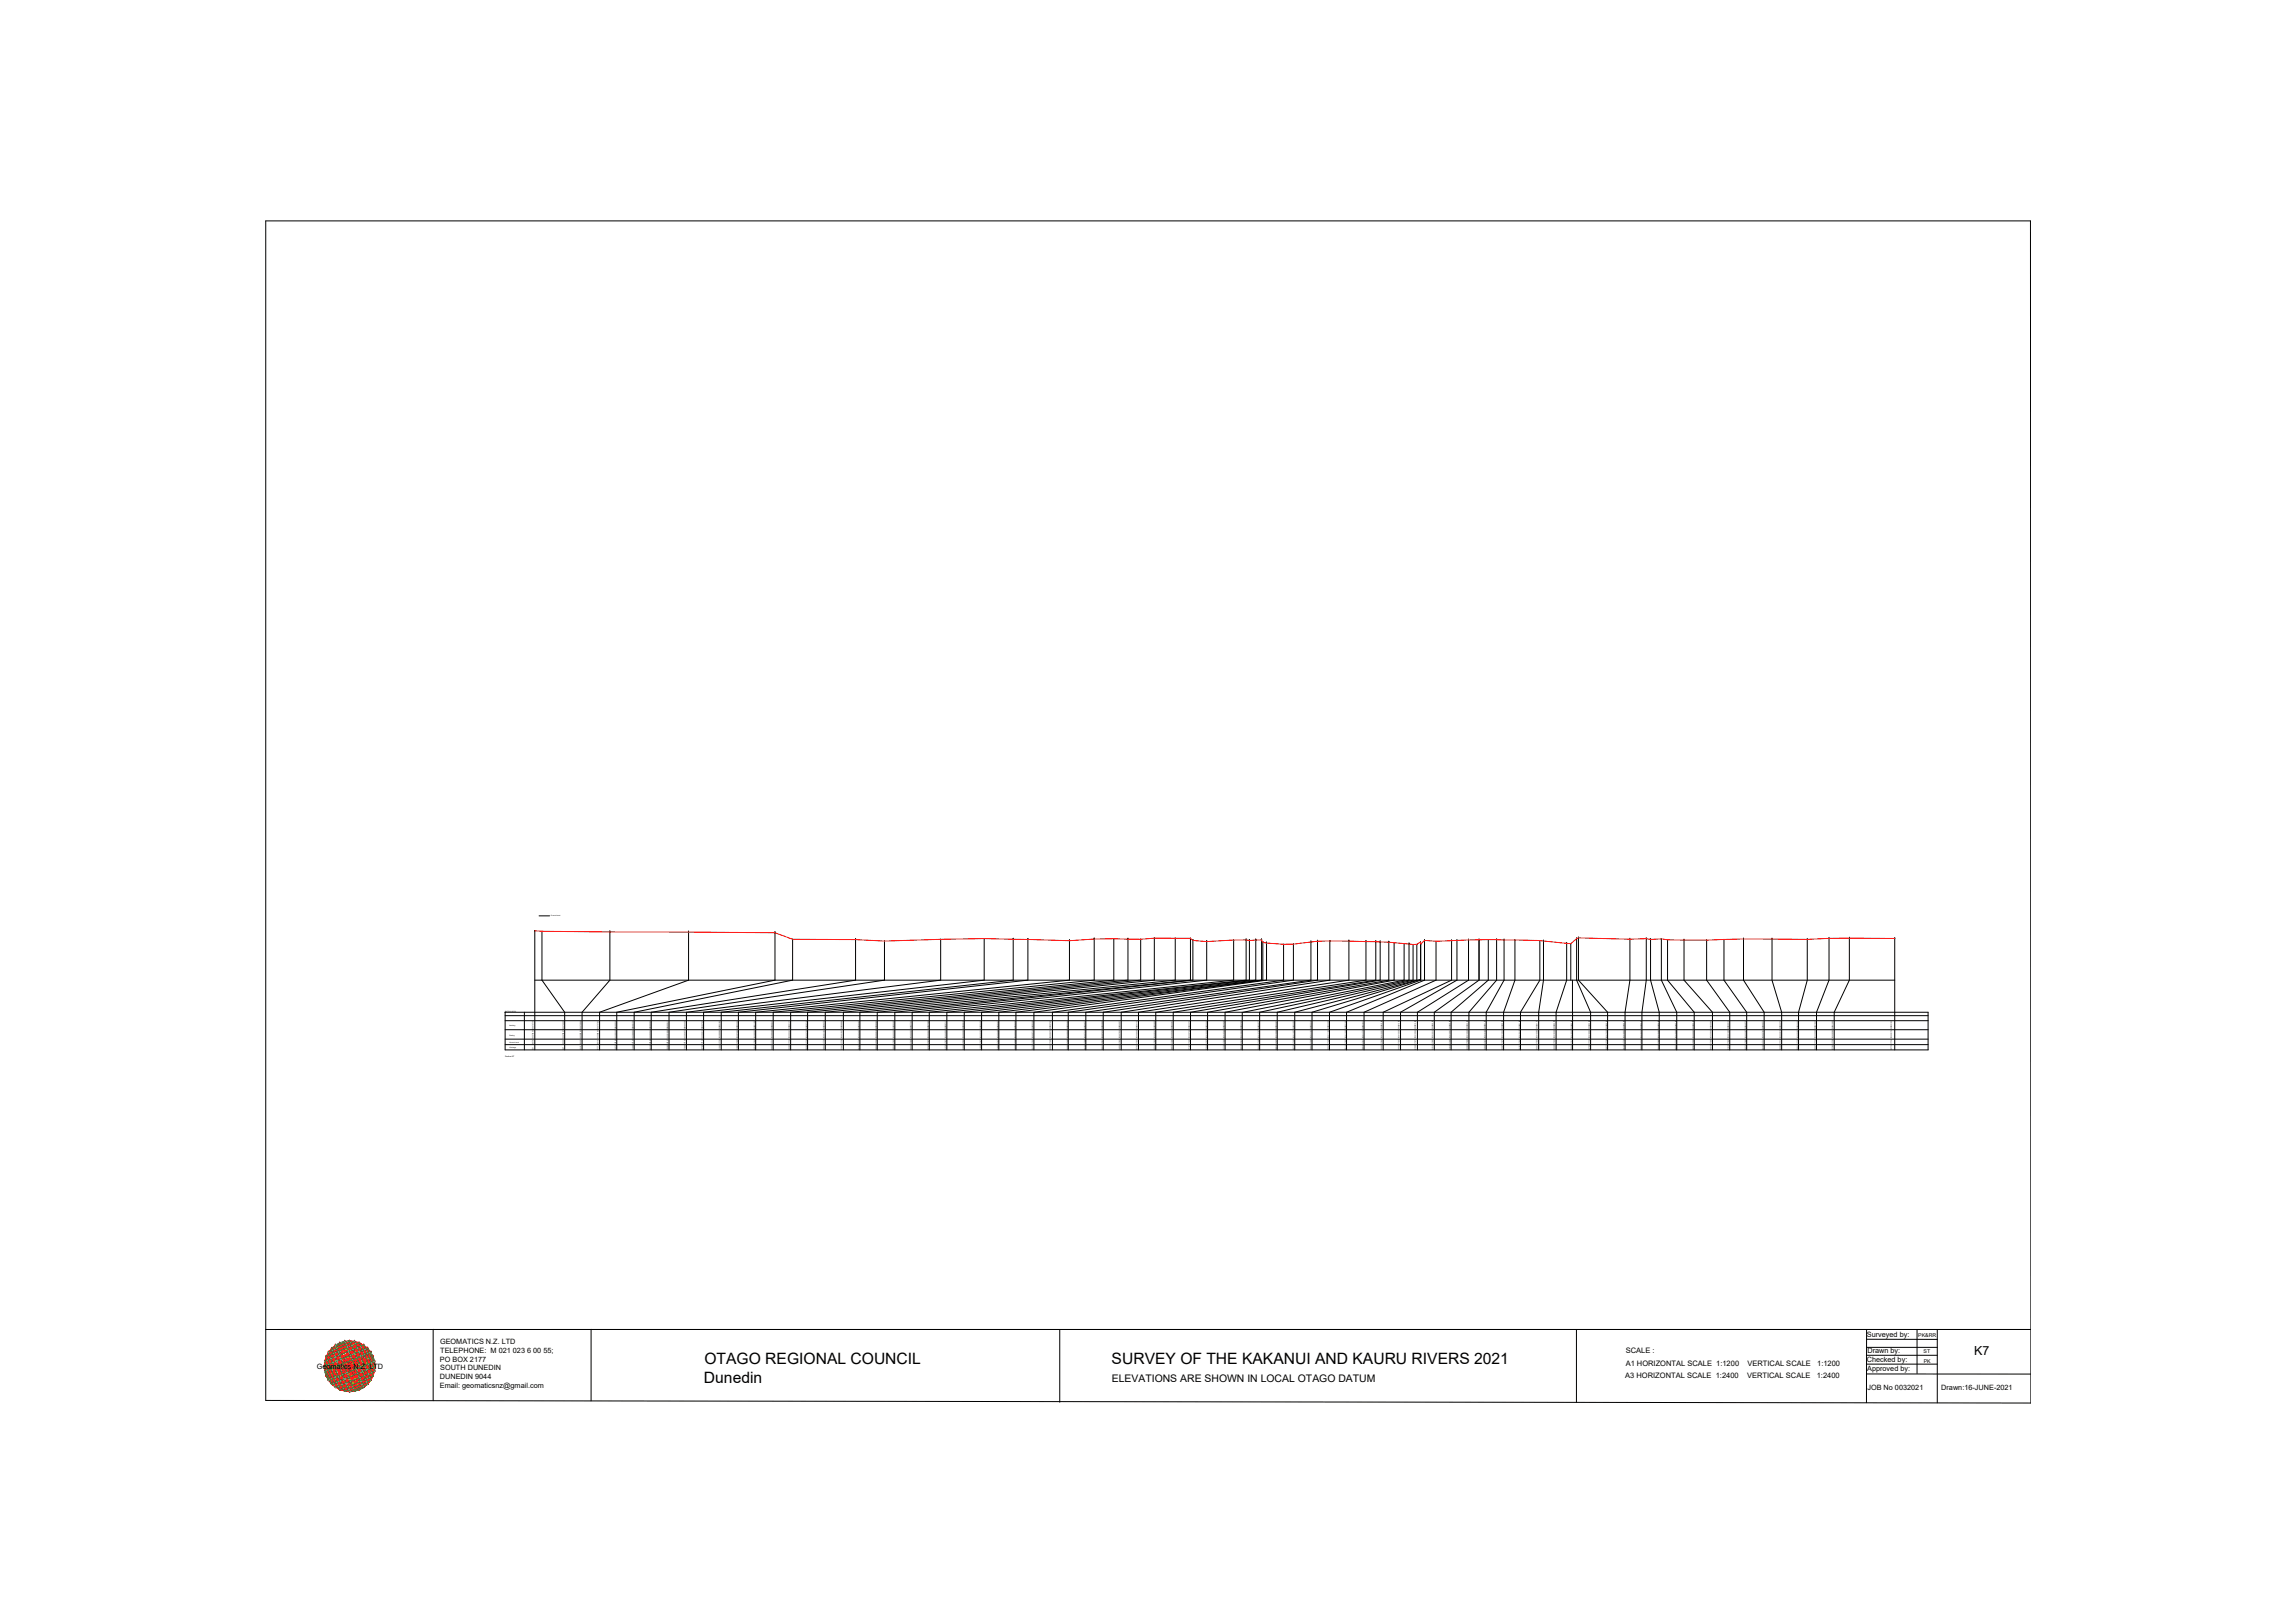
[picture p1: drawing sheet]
<svg xmlns="http://www.w3.org/2000/svg" width="420mm" height="297mm" viewBox="0 0 420 297" stroke-linecap="round" stroke-linejoin="round" font-family="sans-serif">
<defs><g id="words">
<g font-size="2.9">
<text x="129" y="249.6">OTAGO REGIONAL COUNCIL</text>
<text x="203.5" y="249.6">SURVEY OF THE KAKANUI AND KAURU RIVERS 2021</text>
<text x="128.9" y="253.1">Dunedin</text>
</g>
<text font-size="2.3" x="361.4" y="248.1">K7</text>
<text font-size="1.9" x="203.5" y="252.9">ELEVATIONS ARE SHOWN IN LOCAL OTAGO DATUM</text>
<g font-size="1.4">
<text x="297.6" y="250">A1 HORIZONTAL SCALE 1:1200</text>
<text x="297.6" y="247.6">SCALE :</text>
<text x="319.9" y="250">VERTICAL SCALE</text>
<text x="332.7" y="250">1:1200</text>
<text x="297.6" y="252.3">A3 HORIZONTAL SCALE 1:2400</text>
<text x="319.9" y="252.3">VERTICAL SCALE</text>
<text x="332.6" y="252.3">1:2400</text>
</g>
<g font-size="1.3">
<text x="80.6" y="246">GEOMATICS N.Z. LTD</text>
<text x="341.8" y="244.6">Surveyed by:</text>
<text x="58" y="250.5">Geomatics N.Z. LTD</text>
<text x="80.5" y="249.2">PO BOX 2177</text>
<text x="80.6" y="250.8">SOUTH DUNEDIN</text>
<text x="80.6" y="247.6">TELEPHONE: M 021 023 6 00 55;</text>
<text x="341.8" y="249.3">Checked by:</text>
<text x="341.8" y="251">Approved by:</text>
<text x="341.9" y="247.6">Drawn by:</text>
<text x="80.5" y="254">Email: geomaticsnz@gmail.com</text>
<text x="80.5" y="252.4">DUNEDIN 9044</text>
<text x="341.9" y="254.4">JOB No 0032021</text>
<text x="355.4" y="254.4">Drawn:16-JUNE-2021</text>
</g>
<g font-size="1">
<text x="351.2" y="244.7">PK&amp;RR</text>
<text x="352.2" y="247.6">ST</text>
<text x="352.2" y="249.4">PK</text>
</g>
<text font-size=".4" x="92.5" y="193.5">Section K7</text>
<g font-size=".3">
<text x="100.9" y="167.6">Ground Level</text>
<text x="92.5" y="185.2">DATUM 145.00</text>
<text x="93.2" y="187.9">Northing</text>
<text x="93.2" y="189.5">Easting</text>
<text x="93.3" y="190.8">Ground Level</text>
<text x="93.3" y="191.8">Chainage</text>
<text x="97.7" y="191.2" transform="rotate(-90 97.7 191.2)">180.79 1423794.04 5004747.15</text>
<text x="103.2" y="191.2" transform="rotate(-90 103.2 191.2)">180.56 1423796.57 5004745.26</text>
<text x="106.4" y="191.2" transform="rotate(-90 106.4 191.2)">180.28 1423820.92 5004728.04</text>
<text x="109.6" y="191.2" transform="rotate(-90 109.6 191.2)">180.19 1423848.84 5004707.63</text>
<text x="97.7" y="192.2" transform="rotate(-90 97.7 192.2)">0.21</text>
<text x="103.2" y="192.2" transform="rotate(-90 103.2 192.2)">3.37</text>
<text x="106.4" y="192.2" transform="rotate(-90 106.4 192.2)">33.19</text>
<text x="109.6" y="192.2" transform="rotate(-90 109.6 192.2)">67.77</text>
<text x="112.8" y="192.2" transform="rotate(-90 112.8 192.2)">105.75 179.92 1423880.25 5004686.26</text>
<text x="116" y="192.2" transform="rotate(-90 116 192.2)">113.49 177.06 1423886.54 5004681.75</text>
<text x="119.1" y="192.2" transform="rotate(-90 119.1 192.2)">141.16 176.89 1423909.24 5004665.93</text>
<text x="122.3" y="192.2" transform="rotate(-90 122.3 192.2)">153.85 176.27 1423919.96 5004659.11</text>
<text x="125.5" y="192.2" transform="rotate(-90 125.5 192.2)">178.55 177.03 1423939.72 5004644.28</text>
<text x="128.7" y="192.2" transform="rotate(-90 128.7 192.2)">197.66 177.34 1423958.14 5004637.34</text>
<text x="131.9" y="192.2" transform="rotate(-90 131.9 192.2)">210.42 177.05 1423969.64 5004631.60</text>
<text x="135.1" y="192.2" transform="rotate(-90 135.1 192.2)">216.87 176.96 1423970.92 5004622.02</text>
<text x="138.2" y="192.2" transform="rotate(-90 138.2 192.2)">235.14 176.40 1423985.92 5004611.59</text>
<text x="141.4" y="192.2" transform="rotate(-90 141.4 192.2)">246.00 177.15 1423994.68 5004605.17</text>
<text x="144.6" y="192.2" transform="rotate(-90 144.6 192.2)">254.63 177.30 1424002.41 5004601.17</text>
<text x="147.8" y="192.2" transform="rotate(-90 147.8 192.2)">260.84 177.06 1424007.20 5004597.18</text>
<text x="151" y="192.2" transform="rotate(-90 151 192.2)">266.43 177.05 1424011.61 5004593.73</text>
<text x="154.2" y="192.2" transform="rotate(-90 154.2 192.2)">272.41 177.52 1424016.27 5004589.96</text>
<text x="157.3" y="192.2" transform="rotate(-90 157.3 192.2)">281.62 177.49 1424024.00 5004584.94</text>
<text x="160.5" y="192.2" transform="rotate(-90 160.5 192.2)">288.30 177.49 1424029.15 5004580.65</text>
<text x="163.7" y="192.2" transform="rotate(-90 163.7 192.2)">289.36 176.55 1424030.02 5004580.05</text>
<text x="166.9" y="192.2" transform="rotate(-90 166.9 192.2)">295.44 176.03 1424035.57 5004577.37</text>
<text x="170.1" y="192.2" transform="rotate(-90 170.1 192.2)">307.27 176.71 1424045.31 5004570.66</text>
<text x="173.2" y="192.2" transform="rotate(-90 173.2 192.2)">312.76 176.77 1424049.53 5004567.11</text>
<text x="176.4" y="192.2" transform="rotate(-90 176.4 192.2)">314.20 176.49 1424050.64 5004566.19</text>
<text x="179.6" y="192.2" transform="rotate(-90 179.6 192.2)">316.99 176.72 1424052.92 5004564.58</text>
<text x="182.8" y="192.2" transform="rotate(-90 182.8 192.2)">319.54 176.76 1424054.98 5004563.07</text>
<text x="186" y="192.2" transform="rotate(-90 186 192.2)">320.09 175.68 1424055.43 5004562.76</text>
<text x="189.2" y="192.2" transform="rotate(-90 189.2 192.2)">321.73 175.39 1424057.10 5004562.28</text>
<text x="192.4" y="192.2" transform="rotate(-90 192.4 192.2)">329.20 174.83 1424062.73 5004557.30</text>
<text x="195.5" y="192.2" transform="rotate(-90 195.5 192.2)">333.54 174.92 1424066.28 5004554.80</text>
<text x="198.7" y="192.2" transform="rotate(-90 198.7 192.2)">341.24 175.85 1424072.15 5004549.77</text>
<text x="201.9" y="192.2" transform="rotate(-90 201.9 192.2)">344.11 176.19 1424074.79 5004548.53</text>
<text x="205.1" y="192.2" transform="rotate(-90 205.1 192.2)">349.54 176.32 1424079.34 5004545.57</text>
<text x="208.3" y="192.2" transform="rotate(-90 208.3 192.2)">357.93 176.23 1424086.49 5004541.15</text>
<text x="211.5" y="192.2" transform="rotate(-90 211.5 192.2)">365.42 176.02 1424092.41 5004536.55</text>
<text x="214.6" y="192.2" transform="rotate(-90 214.6 192.2)">369.74 175.97 1424095.84 5004533.91</text>
<text x="217.8" y="192.2" transform="rotate(-90 217.8 192.2)">371.67 175.87 1424097.36 5004532.72</text>
<text x="221" y="192.2" transform="rotate(-90 221 192.2)">375.46 175.75 1424100.40 5004530.46</text>
<text x="224.2" y="192.2" transform="rotate(-90 224.2 192.2)">377.79 175.56 1424102.43 5004529.29</text>
<text x="227.4" y="192.2" transform="rotate(-90 227.4 192.2)">382.19 175.15 1424106.23 5004527.05</text>
<text x="230.5" y="192.2" transform="rotate(-90 230.5 192.2)">384.34 174.96 1424107.97 5004525.77</text>
<text x="233.7" y="192.2" transform="rotate(-90 233.7 192.2)">386.12 174.77 1424109.58 5004524.97</text>
<text x="236.9" y="192.2" transform="rotate(-90 236.9 192.2)">387.76 174.80 1424110.57 5004523.53</text>
<text x="240.1" y="192.2" transform="rotate(-90 240.1 192.2)">389.41 175.89 1424111.61 5004522.15</text>
<text x="243.3" y="192.2" transform="rotate(-90 243.3 192.2)">389.47 174.92 1424111.62 5004522.06</text>
<text x="246.5" y="192.2" transform="rotate(-90 246.5 192.2)">391.13 176.55 1424113.25 5004521.48</text>
<text x="249.7" y="192.2" transform="rotate(-90 249.7 192.2)">396.18 176.17 1424117.76 5004519.11</text>
<text x="253.1" y="192.2" transform="rotate(-90 253.1 192.2)">403.03 176.43 1424123.51 5004515.38</text>
<text x="256.2" y="192.2" transform="rotate(-90 256.2 192.2)">405.38 176.55 1424125.26 5004513.78</text>
<text x="259.2" y="192.2" transform="rotate(-90 259.2 192.2)">410.46 176.75 1424129.20 5004510.56</text>
<text x="262.4" y="192.2" transform="rotate(-90 262.4 192.2)">415.10 176.81 1424133.12 5004508.07</text>
<text x="265.6" y="192.2" transform="rotate(-90 265.6 192.2)">419.16 176.88 1424136.61 5004505.98</text>
<text x="268.7" y="192.2" transform="rotate(-90 268.7 192.2)">422.83 176.86 1424139.38 5004503.54</text>
<text x="271.9" y="192.2" transform="rotate(-90 271.9 192.2)">426.09 176.75 1424141.60 5004501.02</text>
<text x="275.1" y="192.2" transform="rotate(-90 275.1 192.2)">430.87 176.75 1424146.42 5004499.56</text>
<text x="278.3" y="192.2" transform="rotate(-90 278.3 192.2)">441.81 176.48 1424154.18 5004491.59</text>
<text x="281.5" y="192.2" transform="rotate(-90 281.5 192.2)">443.41 176.28 1424155.85 5004491.17</text>
<text x="284.7" y="192.2" transform="rotate(-90 284.7 192.2)">453.59 175.24 1424163.08 5004483.78</text>
<text x="287.8" y="192.2" transform="rotate(-90 287.8 192.2)">455.40 175.11 1424165.03 5004483.40</text>
<text x="291" y="192.2" transform="rotate(-90 291 192.2)">457.98 177.32 1424168.92 5004484.43</text>
<text x="294.2" y="192.2" transform="rotate(-90 294.2 192.2)">458.77 177.66 1424170.35 5004485.10</text>
<text x="297.4" y="192.2" transform="rotate(-90 297.4 192.2)">481.38 177.08 1424186.95 5004469.40</text>
<text x="300.6" y="192.2" transform="rotate(-90 300.6 192.2)">488.57 177.34 1424192.72 5004465.10</text>
<text x="303.8" y="192.2" transform="rotate(-90 303.8 192.2)">490.46 176.97 1424194.83 5004464.82</text>
<text x="306.9" y="192.2" transform="rotate(-90 306.9 192.2)">495.20 177.22 1424198.68 5004462.04</text>
<text x="310.1" y="192.2" transform="rotate(-90 310.1 192.2)">497.91 176.82 1424200.57 5004460.02</text>
<text x="313.3" y="192.2" transform="rotate(-90 313.3 192.2)">505.16 176.67 1424206.46 5004455.80</text>
<text x="316.5" y="192.2" transform="rotate(-90 316.5 192.2)">515.10 176.48 1424214.63 5004450.13</text>
<text x="319.7" y="192.2" transform="rotate(-90 319.7 192.2)">522.73 176.98 1424220.87 5004445.75</text>
<text x="322.9" y="192.2" transform="rotate(-90 322.9 192.2)">531.30 177.17 1424227.81 5004440.71</text>
<text x="326" y="192.2" transform="rotate(-90 326 192.2)">543.82 177.13 1424238.18 5004433.70</text>
<text x="329.2" y="192.2" transform="rotate(-90 329.2 192.2)">559.31 177.00 1424250.62 5004424.45</text>
<text x="332.4" y="192.2" transform="rotate(-90 332.4 192.2)">568.87 177.45 1424258.69 5004419.32</text>
<text x="335.6" y="192.2" transform="rotate(-90 335.6 192.2)">577.80 177.53 1424265.83 5004413.95</text>
<text x="346.4" y="192.2" transform="rotate(-90 346.4 192.2)">597.74 177.41 1424281.74 5004401.90</text>
</g>
</g></defs>
<!-- layer: 0 -->
<g fill="none" stroke="#000" stroke-width=".18">
<path d="M48.7 40.4h323l.1 216.4-323.1-.5zM97.9 179.4h249M97.9 170.3v21.9M97.9 170.3h.1M98.7 167.6h1.9M99.2 170.4v9l4.2 5.9v6.9M99.2 170.4h.1M111.6 170.6h.1M111.7 170.6h.1M111.7 170.6h-.1M111.7 170.6v8.8l-5.1 5.9v6.9M126.1 170.6h.1"/>
<path d="M126.1 170.6v8.8l-16.3 5.9v6.9M141.9 170.7h.1M141.9 170.7v8.7l-29 5.9v6.9M145.1 171.9v7.5l-29 5.9v6.9M156.6 172h.1M156.6 172v7.4l-37.4 5.9v6.9M161.9 172.2v7.2l-39.4 5.9v6.9M161.9 172.2h.1M172.2 171.9v7.5l-46.5 5.9v6.9M172.2 171.9h.1M180.2 171.8h.1M180.2 171.8v7.6l-51.4 5.9v6.9"/>
<path d="M185.5 171.9h.1M185.5 171.9v7.5l-53.5 5.9v6.9M188.2 171.9h.1M188.2 171.9v7.5l-53 5.9v6.9M195.8 172.2h.1M195.8 172.2v7.2l-57.5 5.9v6.9M200.3 171.9h.1M200.3 171.9v7.5l-58.7 5.9v6.9M203.9 171.8v7.6l-59.2 5.9v6.9M206.5 171.9h.1M206.5 171.9v7.5l-58.7 5.9v6.9M208.8 171.9v7.5l-57.7 5.9v6.9"/>
<path d="M208.8 171.9h.1M211.3 171.7h.1M211.3 171.7v7.7l-56.9 5.9v6.9M215.2 171.7v7.7l-57.8 5.9v6.9M215.2 171.7h.1M217.9 171.7v7.7l-57.3 5.9v6.9M218 171.7h-.1M218.4 172.1h.1M218.4 172.1v7.3l-54.6 5.9v6.9M220.9 172.3h.1M220.9 172.3v7.1l-53.9 5.9v6.9M225.8 172.1v7.3l-55.7 5.9v6.9"/>
<path d="M228.1 172h.1M228.1 172v7.4l-54.8 5.9v6.9M228.7 172.1h.1M228.7 172.1v7.3l-52.2 5.9v6.9M229.9 172h.1M229.9 172v7.4l-50.2 5.9v6.9M231 172h.1M231 172v7.4l-48.1 5.9v6.9M231.2 172.5h.1M231.2 172.5v6.9l-45.2 5.9v6.9M231.9 172.6h.1M231.9 172.6v6.8l-42.6 5.9v6.9"/>
<path d="M235 172.8h.1M235 172.8v6.6l-42.3 5.9v6.9M236.8 172.8v6.6l-41.2 5.9v6.9M236.8 172.8h.1M240 172.4h.1M240 172.4v7l-41.2 5.9v6.9M241.2 172.3h.1M241.2 172.3v7.1l-39.2 5.9v6.9M243.5 172.2h.1M243.5 172.2v7.2l-38.2 5.9v6.9M247 172.2h.1M247 172.2v7.2l-38.6 5.9v6.9"/>
<path d="M247 172.2v.1M250.1 172.3h.1M250.1 172.3v7.1l-38.5 5.9v6.9M251.9 172.3h.1M251.9 172.3v7.1l-37.1 5.9v6.9M252.7 172.4h.1M252.7 172.4v7l-34.7 5.9v6.9M254.3 172.4h.1M254.3 172.4v7l-33.2 5.9v6.9M254.3 172.4v.1M255.2 172.5h.1M255.2 172.5v6.9l-30.9 5.9v6.9"/>
<path d="M257.1 172.7v6.7l-29.5 5.9M258 172.8h.1M258 172.8v6.6l-27.4 5.9v6.9M258.7 172.8v6.6l-24.9 5.9v6.9M259.4 172.8v6.6l-22.4 5.9v6.9M260.1 172.4v6.8l-19.9 6.1v6.9M260.1 172.8v6.6l-16.7 5.9v6.9M260.1 172.8h.1M260.8 172.1h.1M260.8 172.1v7.3l-14.3 5.9v6.9M262.9 172.3h.1M262.9 172.3v7.1l-13.2 5.9v6.9"/>
<path d="M265.7 172.2h.1M265.7 172.2v7.2l-12.5 5.9v6.9M265.8 172.2h-.1M266.7 172.1h.1M266.7 172.1v7.3l-10.3 5.9v6.9M268.8 172h.1M268.8 172v7.4l-9.3 5.9v6.9M270.8 172h.1M270.8 172v7.4l-8.2 5.9v6.9M270.8 172v7.4M272.5 172v7.4l-6.8 5.9v6.9M274 172h.1"/>
<path d="M274 172v7.4l-5.1 5.9v6.9M275.4 172h.1M275.4 172v7.4l-3.3 5.9v6.9M275.4 172h-.1M277.4 172l-.1 7.4-2 5.9v6.9M281.9 172.1h.1M281.9 172.1v7.3l-3.5 5.9v6.9M282.6 172.2h.1M282.6 172.2v7.2l-.9 5.9v6.9M286.8 172.6v.1M286.8 172.7h.1M286.8 172.7v6.7l-1.9 5.9v6.9"/>
<path d="M287.6 172.7h.1M287.6 172.7v6.7M287.9 179.4v12.8M288.6 171.8h.1M288.6 171.8v7.6l2.6 5.9v6.9M289 171.7h.1M289 171.7v7.7l5.3 5.9v6.9M298.4 171.9h.1M298.4 171.9v7.5l-.9 5.9v6.9M301.4 171.8h.1M301.4 171.8v7.6l-.8 5.9v6.9M302.2 171.9h.1"/>
<path d="M302.2 171.9v7.5l1.6 5.9v6.9M304.1 171.8l.1 7.6 2.8 5.9v6.9M305.3 172h.1M305.3 172v7.4l4.9 5.9v6.9M308.3 172.1h.1M308.3 172.1v7.3l5.2 5.9v6.9M312.4 172.1h.1M312.4 172.1v7.3l4.3 5.9v6.9M312.5 172.1h-.1M315.6 171.9v7.5l4.2 5.9v6.9M319.2 171.9h.1M319.2 171.9v7.5l3.8 5.9v6.9"/>
<path d="M324.4 171.9h.1M324.4 171.9v7.5l1.8 5.9v6.9M330.9 171.9h.1M330.9 171.9v7.5l-1.6 5.9v6.9M334.8 171.7h.1M334.8 171.7v7.7l-2.2 5.9v6.9M338.6 171.7h.1M338.6 171.7v7.7l-2.8 5.9v6.9M346.9 171.8h.1M346.9 171.7v.1M346.9 171.8v20.4M92.5 185.3h260.5v6.9h-260.5z"/>
<path d="M92.5 191.2h260.5M92.5 190.2h260.5M92.5 188.5h260.5M92.5 186.8h260.5M92.5 185.9h260.5M92.5 185.3h.1M96 185.3v6.9M227.4 185.3v6.9M48.7 243.3h323.1M79.3 243.3v13M108.2 243.3v13.1M194 243.3v13.3"/>
<path d="M288.6 243.3v13.4M341.7 248h13M341.7 251.5h30.1M341.7 245.1h13M341.7 249.7h13M341.7 246.6h13M341.7 243.3v13.4M351 243.3v8.1M354.7 243.3v13.4"/>
</g>
<!-- layer: geo -->
<g fill="none" stroke="#545454" stroke-width=".18">
<path d="M59.3 250.1h9.4M59.4 249.1h9.2v1.9h-9.2zM59.7 248.3h8.6v3.6h-8.6zM59.7 248.3h.1M60.1 247.4h7.8v5.3h-7.8zM60.7 246.7h6.6v6.7h-6.6zM61.4 246.2v7.7h5.2v-7.7h-5.2M61.4 246.2h.1M62.2 245.7h3.6v8.7h-3.6zM63.1 245.5h1.8v9.1l-1.8 .1zM64 245.4v9.3M67.9 247.4h.1"/>
<path d="M68.6 249.1h.1"/>
</g>
<g fill="none" stroke="#ff0" stroke-width=".18">
<path d="M59.3 250.1l4.7-4.7 4.7 4.7-4.7 4.6-4.6-4.6M59.7 251.9l6.1-6.2 2.5 2.6-6.1 6.1zM60.1 247.4l1.3-1.2 6.5 6.5-1.3 1.2zM60.7 253.4h.1M60.7 246.7l6.6 6.7M61.4 253.9l-1.3-1.2 6.5-6.5 1.3 1.2-6.5 6.6M62.2 245.7l6.1 6.2-2.5 2.5-6.1-6.1zM63.1 245.5l5.5 5.5-3.7 3.7-5.5-5.6zM64.9 254.7h.1M64.9 245.5l3.7 3.6-5.5 5.6-3.7-3.7zM67.3 246.7h.1M67.3 246.7l-6.6 6.7"/>
<path d="M67.4 253.4h.1"/>
</g>
<g fill="none" stroke="#00b85c" stroke-width=".18">
<path d="M59.3 250.1l8-3.4 1.4 3.4-8 3.3zM59.4 249.1l7.2-2.9 2 4.8-7.2 3zM59.4 251l8.5-3.6 .7 1.7-8.5 3.6zM59.7 248.3l8.6 3.6M59.7 248.3l2.5 6.1M60.7 246.7l3.3-1.3 3.3 8-3.3 1.3zM62.2 245.7l3.6 8.7M63.1 245.5l3.5 8.5-1.7 .7M63.1 245.5l-1.7 .7 3.5 8.5M64.9 245.5l3 7.2-4.8 2M64.9 245.5l-4.8 1.9 3 7.3M65.8 245.7l-3.6 8.7"/>
<path d="M65.8 245.7l2.5 6.2M65.8 245.7l-6.1 2.6M68.3 248.3l-8.6 3.6M68.3 251.9l-6.1 2.5"/>
</g>
<g fill="none" stroke="#f00" stroke-width=".18">
<path d="M59.3 250.1l.4 1.8M59.3 250.1l2.9 4.3M59.3 250.1l6.5 4.3M59.3 250.1l9 1.8M59.3 250.1h.1M59.4 251h.1M59.4 249.1h.1M59.4 249.1l9.2 1.9M59.4 249.1l.7 3.6M59.4 249.1l3.7 5.6M59.4 251l2 3M59.4 251l5.5 3.6"/>
<path d="M59.4 249.1l7.2 4.8M59.4 251l8.5 1.7M59.7 248.3l-.4 1.8M59.7 248.3h.1M59.7 248.3l1 5.1M59.7 248.3l4.3 6.4M59.7 251.9l1 1.5M59.7 248.3l7.6 5.1M59.7 248.3l9 1.8M59.7 251.9l7.6 1.5M59.7 251.9h.1M60.1 247.4l7.8 5.3"/>
<path d="M60.1 247.4l1.3 6.5M60.1 252.7l6.5 1.2M60.1 247.4l-.7 3.6M60.1 252.7h.1M60.1 247.4h.1M60.1 247.4l4.8 7.3M60.1 252.7l3 2M60.1 247.4l8.5 1.7M60.7 246.8h.1M60.7 246.7l1.5 7.7M60.7 246.7l5.1 7.7M60.7 246.7l7.6 5.2"/>
<path d="M60.7 253.4l1.5 1M60.7 246.7l-1 1.6M60.7 246.7l7.6 1.6M60.7 253.4l5.1 1M60.7 246.7l-1 5.2M60.7 253.4h.1M61.4 246.2h.1M61.4 253.9h.1M61.4 246.2l2.6 3.9M61.4 246.2l1.7 8.5M61.4 246.2l7.2 4.8M61.4 246.1l-2 3"/>
<path d="M61.4 246.2l6.5 1.2M61.4 254l3.5 .7M61.4 246.2l-1.3 6.5M62.2 245.8h.1M62.2 245.7l1.8 9M62.2 245.7l5.1 7.7M62.2 245.7l-1.5 1M62.2 245.7l5.1 1M62.2 254.4l1.8 .3M62.2 245.7l-1.5 7.7M62.2 245.7l6.5 4.4M62.2 245.7l-2.9 4.4"/>
<path d="M62.3 254.4h.1M63.1 245.5h.1M63.1 245.5l.9 4.6M63.1 245.5l-1.7 8.4M63.1 254.7h.1M63.1 245.5l4.8 7.2M63.1 245.5l-3 1.9M63.1 245.5l5.5 3.6M63.1 245.4l-3.7 5.6M63.1 245.5l3.5 .7M64 245.4h.1M64 250.1l.9 4.6"/>
<path d="M64 250.1l2.6 3.9M64 250.1l-4.6 .9M64 250.1l-3.9 2.6M64 245.4l1.8 9M64 245.4l-1.8 .3M64 245.4l4.3 6.5M64 245.4l-4.3 2.9M64 245.4l4.3 2.9M64 245.4l-4.3 6.4 4.3 2.9M64 245.4l1.8 .3M64 245.4l-1.8 9M64 254.7h.1"/>
<path d="M64.9 254.7h.1M64.9 245.5h.1M64.9 245.5l-1.8 9.2M64.9 245.5l1.7 8.4M64.9 245.5l-3.5 .7M64.9 245.5l3.7 5.5M64.9 245.4l-4.8 7.3M65.8 245.7h.1M65.8 254.4l-1.8 .3M65.8 245.7l1.5 7.7M65.8 245.7l-5.1 1M65.8 245.7l2.9 4.4"/>
<path d="M65.8 245.7l-6.5 4.4M65.8 245.7l1.5 1M65.8 245.7l-5.1 7.7M65.8 245.7l-1.8 9M65.8 254.3h.1M66.6 253.9h.1M66.6 246.2h.1M66.6 246.2l-5.2 7.8M66.6 246.2l1.3 6.5M66.6 246.2l-6.5 1.2M66.6 254l-3.5 .7M66.6 246.2l2 2.9"/>
<path d="M66.6 246.2l-7.2 4.8M66.6 246.2l-1.7 8.5M67.3 246.7h.1M67.3 246.7l1 5.2M67.3 246.7l-7.6 1.6M67.3 253.4l-5.1 1M67.3 246.7l1 1.6M67.3 246.7l-7.6 5.2M67.3 253.4l-1.5 1M67.3 246.7l-5.1 7.7M67.3 246.7l-1.5 7.7M67.3 253.3h.1"/>
<path d="M67.9 247.4h.1M67.9 247.4l-3.9 2.7M67.9 247.4l.7 3.6M67.9 247.4l-8.5 1.7M67.9 252.7l-6.5 1.3M67.9 247.4l-3-2-5.5 3.7M67.9 252.7l-3 2M67.9 247.4l-4.8 7.2M67.9 247.4l-1.3 6.6M67.9 252.7h.1M68.3 248.2h.1M68.3 251.8h.1"/>
<path d="M68.3 248.3l.4 1.8M68.3 248.3l-9 1.8M68.3 251.9l-7.6 1.5M68.3 251.9l-4.3 2.8M68.3 248.3l-7.6 5.1M68.3 248.3l-4.3 6.4M68.3 251.8l-1 1.6M68.3 248.3l-1 5.1M68.6 249.1h.1M68.6 251l-8.5 1.7M68.6 249.1l-7.2 4.8M68.6 251l-5.5 3.7"/>
<path d="M68.6 249.1l-3.7 5.6M68.6 249.1l-.7 3.6M68.6 251h.1M68.6 249.1l-4.6 1M68.6 251l-2 2.9M68.7 250h.1M68.7 250.1l-9 1.8M68.7 250.1l-6.5 4.3M68.7 250.1l-2.9 4.3M68.7 250.1l-.4 1.8"/>
</g>
<!-- layer: 0 -->
<path d="M97.9 170.3l13.8 .3 30.2 .1 3.2 1.2 11.5 .1 5.3 .2a338.8 338.8 0 0 1 33.9 0 97.2 97.2 0 0 1 13-.3l2.5-.2h6.6l.5 .4 2.5 .2 4.9-.3h2.3l.6 .1 2.3-.1 .2 .5a27.7 27.7 0 0 0 10-.2 165.2 165.2 0 0 1 18.2 .5l.7-.4v.4l.7-.7 2.2 .2a169.7 169.7 0 0 1 19.6-.1l5 .5 1-.9 .4-.1 9.4 .2 5.8-.1a78.1 78.1 0 0 0 11.4 .1h15.3l7.7-.2 8.3 .1" fill="none" stroke="#f00" stroke-width=".18"/>
<use href="#words"/>
</svg>
